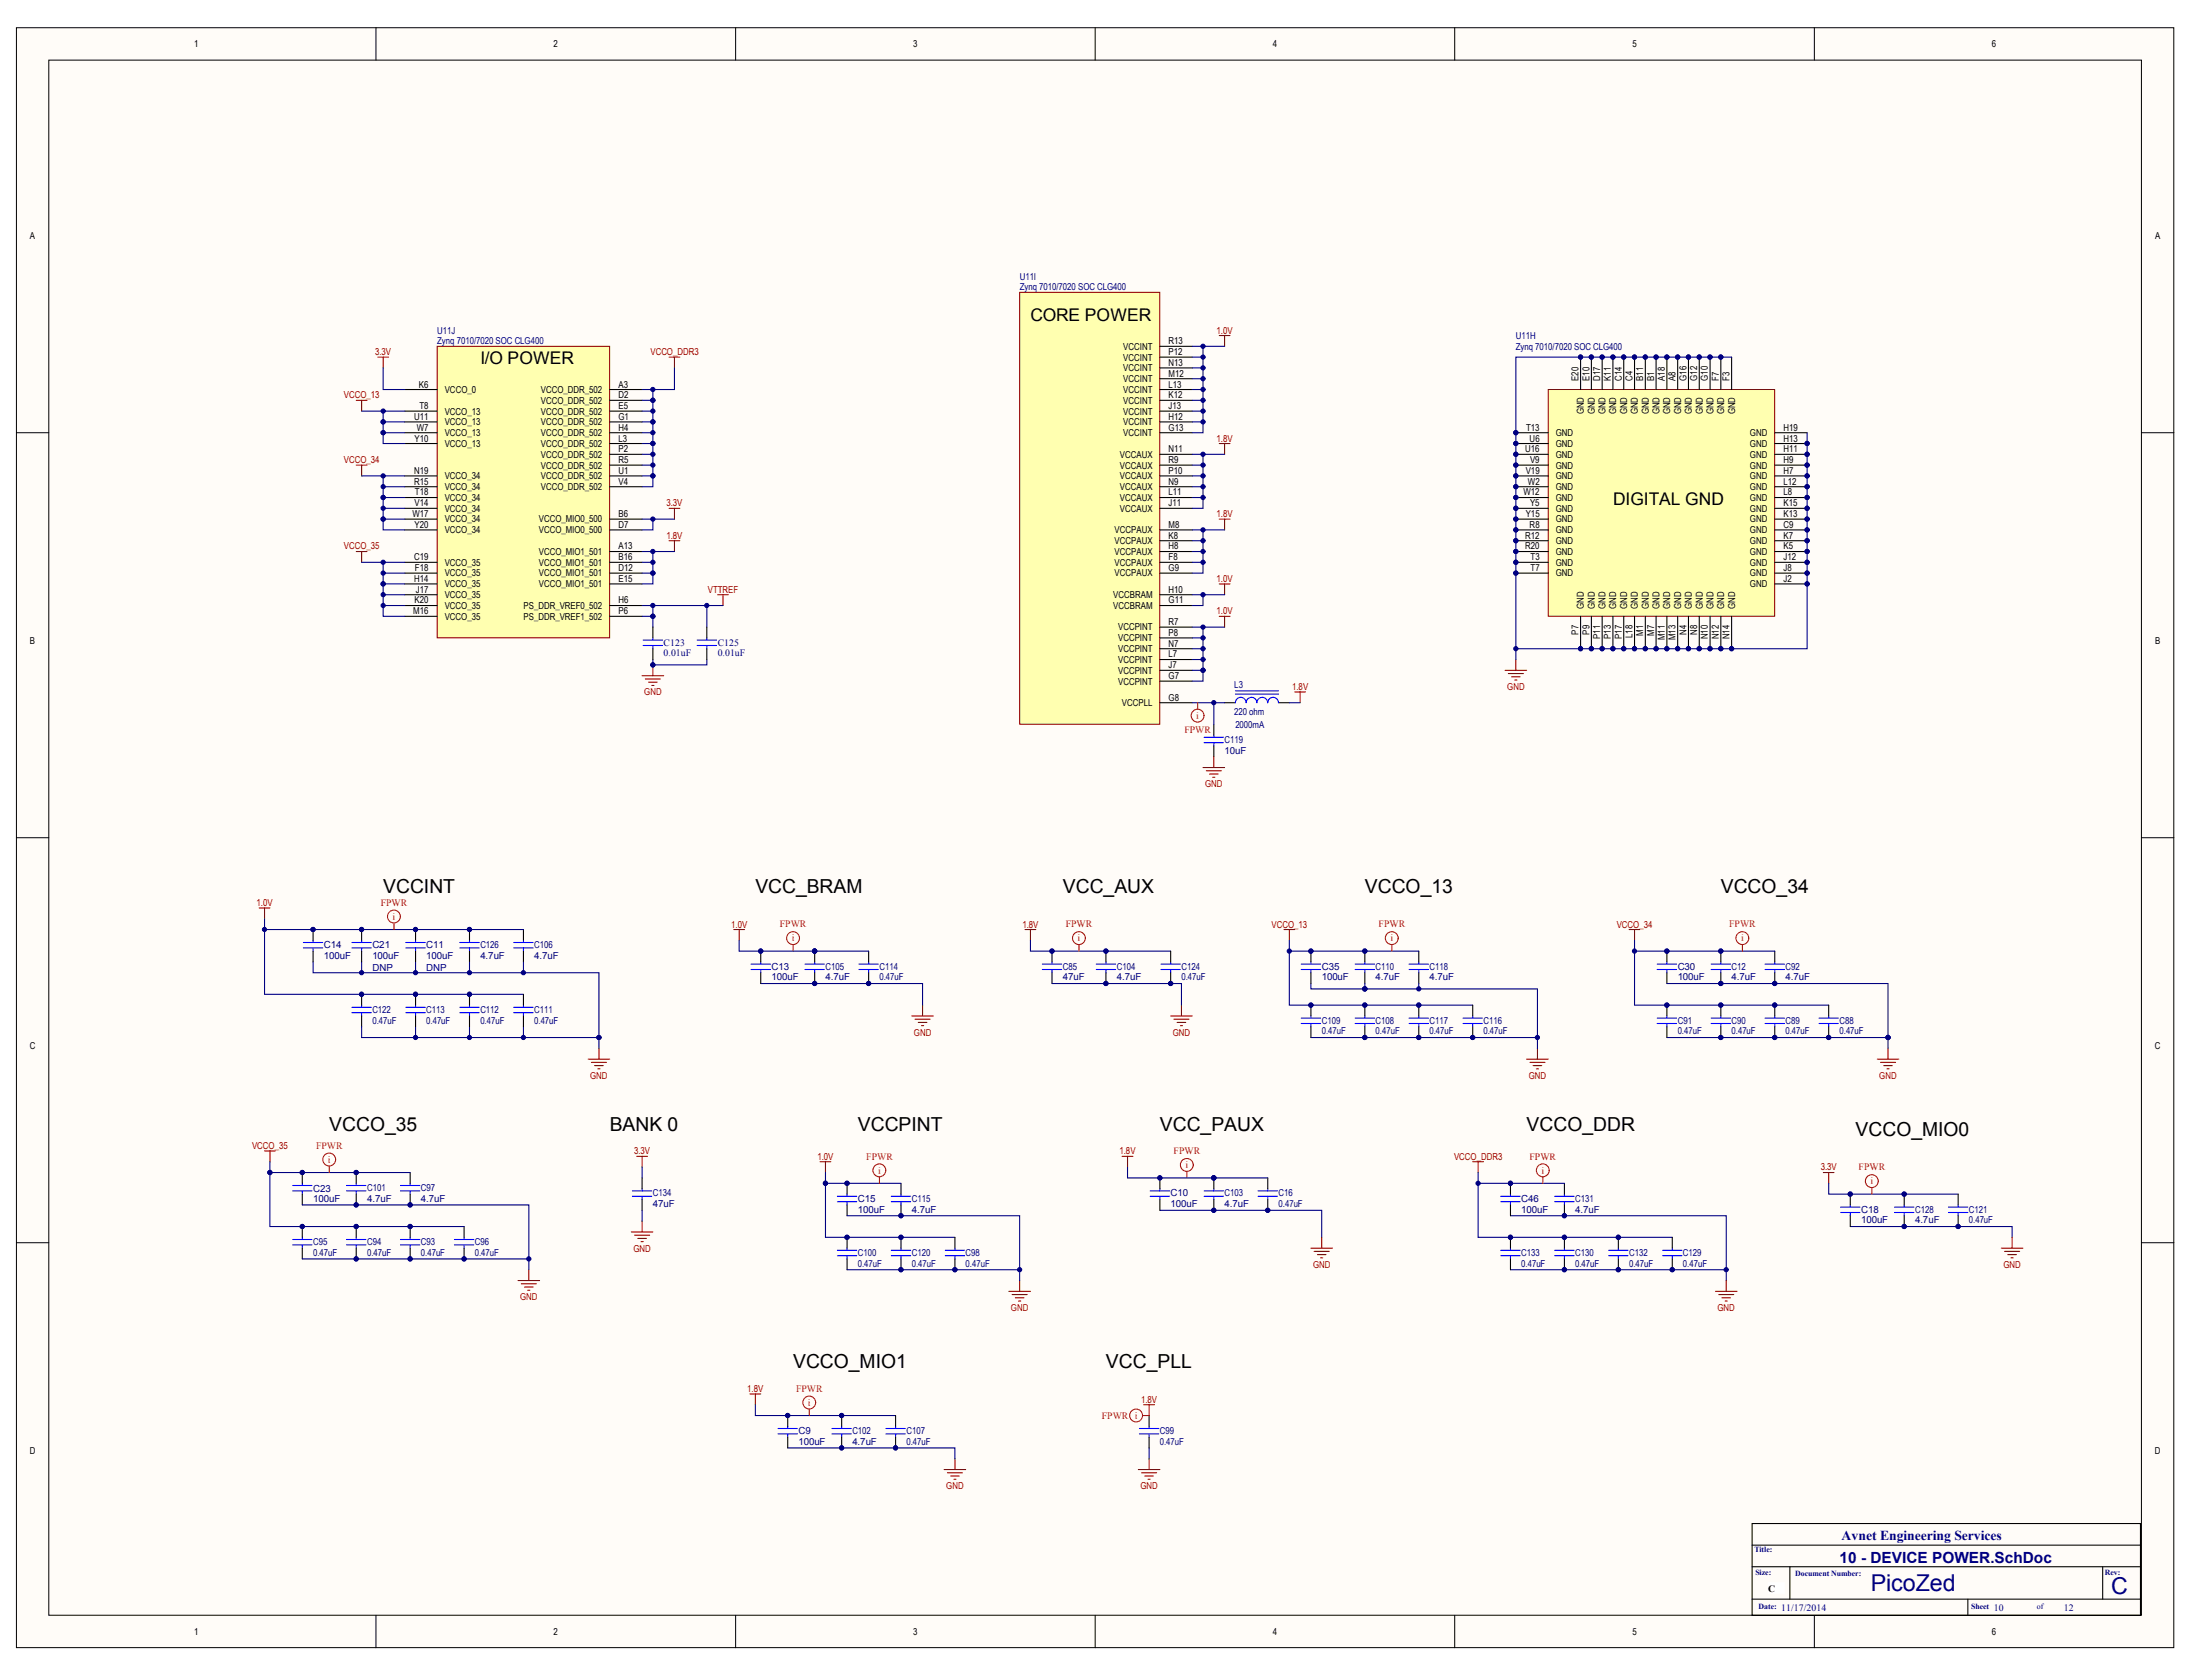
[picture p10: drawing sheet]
<svg xmlns="http://www.w3.org/2000/svg" width="271mm" height="207mm" viewBox="0 0 271 207" stroke-linecap="round" stroke-linejoin="round" font-family="sans-serif">
<defs><g id="words">
<g font-size="2.9" fill="#000080">
<text x="230.7" y="196.2">PicoZed</text>
<text x="260.4" y="196.6">C</text>
</g>
<g font-size="2.4">
<text x="47.2" y="110.1">VCCINT</text>
<text x="93.1" y="110.1">VCC_BRAM</text>
<text x="131.1" y="110.1">VCC_AUX</text>
<text x="168.3" y="110.1">VCCO_13</text>
<text x="212.2" y="110.1">VCCO_34</text>
<text x="40.6" y="139.4">VCCO_35</text>
<text x="75.2" y="139.4">BANK 0</text>
<text x="105.8" y="139.4">VCCPINT</text>
<text x="143" y="139.4">VCC_PAUX</text>
<text x="188.3" y="139.4">VCCO_DDR</text>
<text x="228.8" y="140.1">VCCO_MIO0</text>
<text x="97.8" y="168.8">VCCO_MIO1</text>
<text x="136.4" y="168.8">VCC_PLL</text>
</g>
<g font-size="2.2">
<text x="127.1" y="39.6">CORE POWER</text>
<text x="59.2" y="44.9">I/O POWER</text>
<text x="198.9" y="62.2">DIGITAL GND</text>
</g>
<text font-size="1.9" fill="#000080" x="226.9" y="192.8">10 - DEVICE POWER.SchDoc</text>
<text font-size="1.7" fill="#000080" x="227.1" y="189.9">Avnet Engineering Services</text>
<g font-size="1.2">
<text x="23.9" y="5.8">1</text>
<text x="68.3" y="5.8">2</text>
<text x="112.6" y="5.8">3</text>
<text x="157" y="5.8">4</text>
<text x="201.3" y="5.8">5</text>
<text x="245.6" y="5.8">6</text>
<text x="3.7" y="29.5">A</text>
<text x="265.8" y="29.5">A</text>
<text x="51.7" y="47.8">K6</text>
<text x="76.3" y="47.8">A3</text>
<text x="138.5" y="47.1">VCCINT</text>
<text x="138.5" y="45.8">VCCINT</text>
<text x="138.5" y="44.5">VCCINT</text>
<text x="138.5" y="43.1">VCCINT</text>
<text x="144.1" y="47.8">L13</text>
<text x="144.1" y="46.5">M12</text>
<text x="144.1" y="45.1">N13</text>
<text x="144.1" y="43.8">P12</text>
<text x="144.1" y="42.5">R13</text>
<text x="194.7" y="47" transform="rotate(-90 194.7 47)">E20</text>
<text x="196" y="47" transform="rotate(-90 196 47)">E10</text>
<text x="197.3" y="47" transform="rotate(-90 197.3 47)">D17</text>
<text x="198.7" y="47" transform="rotate(-90 198.7 47)">K11</text>
<text x="200" y="47" transform="rotate(-90 200 47)">C14</text>
<text x="201.3" y="47" transform="rotate(-90 201.3 47)">C4</text>
<text x="202.7" y="47" transform="rotate(-90 202.7 47)">B11</text>
<text x="204" y="47" transform="rotate(-90 204 47)">B1</text>
<text x="205.3" y="47" transform="rotate(-90 205.3 47)">A18</text>
<text x="206.6" y="47" transform="rotate(-90 206.6 47)">A8</text>
<text x="208" y="47" transform="rotate(-90 208 47)">G16</text>
<text x="209.3" y="47" transform="rotate(-90 209.3 47)">G12</text>
<text x="210.6" y="47" transform="rotate(-90 210.6 47)">G10</text>
<text x="212" y="47" transform="rotate(-90 212 47)">F7</text>
<text x="213.3" y="47" transform="rotate(-90 213.3 47)">F3</text>
<text x="51.1" y="51.8">U11</text>
<text x="51.4" y="53.1">W7</text>
<text x="51.7" y="50.5">T8</text>
<text x="54.8" y="48.5">VCCO_0</text>
<text x="54.8" y="51.1">VCCO_13</text>
<text x="54.8" y="52.5">VCCO_13</text>
<text x="54.8" y="53.8">VCCO_13</text>
<text x="66.7" y="48.5">VCCO_DDR_502</text>
<text x="66.7" y="49.8">VCCO_DDR_502</text>
<text x="66.7" y="51.1">VCCO_DDR_502</text>
<text x="66.7" y="52.5">VCCO_DDR_502</text>
<text x="66.7" y="53.8">VCCO_DDR_502</text>
<text x="76.3" y="49.1">D2</text>
<text x="76.3" y="50.5">E5</text>
<text x="76.3" y="51.8">G1</text>
<text x="76.3" y="53.1">H4</text>
<text x="138.5" y="53.8">VCCINT</text>
<text x="138.5" y="52.5">VCCINT</text>
<text x="138.5" y="51.1">VCCINT</text>
<text x="138.5" y="49.8">VCCINT</text>
<text x="138.5" y="48.5">VCCINT</text>
<text x="144.1" y="53.1">G13</text>
<text x="144.1" y="51.8">H12</text>
<text x="144.1" y="50.5">J13</text>
<text x="144.1" y="49.1">K12</text>
<text x="188.2" y="53.1">T13</text>
<text x="191.9" y="53.8">GND</text>
<text x="195.3" y="51.1" transform="rotate(-90 195.3 51.1)">GND</text>
<text x="196.7" y="51.1" transform="rotate(-90 196.7 51.1)">GND</text>
<text x="198" y="51.1" transform="rotate(-90 198 51.1)">GND</text>
<text x="199.3" y="51.1" transform="rotate(-90 199.3 51.1)">GND</text>
<text x="200.7" y="51.1" transform="rotate(-90 200.7 51.1)">GND</text>
<text x="202" y="51.1" transform="rotate(-90 202 51.1)">GND</text>
<text x="203.3" y="51.1" transform="rotate(-90 203.3 51.1)">GND</text>
<text x="204.7" y="51.1" transform="rotate(-90 204.7 51.1)">GND</text>
<text x="206" y="51.1" transform="rotate(-90 206 51.1)">GND</text>
<text x="207.3" y="51.1" transform="rotate(-90 207.3 51.1)">GND</text>
<text x="208.6" y="51.1" transform="rotate(-90 208.6 51.1)">GND</text>
<text x="210" y="51.1" transform="rotate(-90 210 51.1)">GND</text>
<text x="211.3" y="51.1" transform="rotate(-90 211.3 51.1)">GND</text>
<text x="212.6" y="51.1" transform="rotate(-90 212.6 51.1)">GND</text>
<text x="214" y="51.1" transform="rotate(-90 214 51.1)">GND</text>
<text x="215.8" y="53.8">GND</text>
<text x="219.9" y="53.1">H19</text>
<text x="51.1" y="58.4">N19</text>
<text x="51.1" y="59.8">R15</text>
<text x="51.1" y="54.5">Y10</text>
<text x="54.8" y="55.1">VCCO_13</text>
<text x="54.8" y="59.1">VCCO_34</text>
<text x="66.7" y="55.1">VCCO_DDR_502</text>
<text x="66.7" y="56.4">VCCO_DDR_502</text>
<text x="66.7" y="57.8">VCCO_DDR_502</text>
<text x="66.7" y="59.1">VCCO_DDR_502</text>
<text x="76.3" y="54.5">L3</text>
<text x="76.3" y="55.8">P2</text>
<text x="76.3" y="57.1">R5</text>
<text x="76.3" y="58.4">U1</text>
<text x="76.3" y="59.8">V4</text>
<text x="138.1" y="59.1">VCCAUX</text>
<text x="138.1" y="57.8">VCCAUX</text>
<text x="138.1" y="56.4">VCCAUX</text>
<text x="144.1" y="59.8">N9</text>
<text x="144.1" y="58.4">P10</text>
<text x="144.1" y="57.1">R9</text>
<text x="144.1" y="55.8">N11</text>
<text x="188.1" y="55.8">U16</text>
<text x="188.2" y="58.4">V19</text>
<text x="188.4" y="59.8">W2</text>
<text x="188.6" y="54.5">U6</text>
<text x="188.7" y="57.1">V9</text>
<text x="191.9" y="55.1">GND</text>
<text x="191.9" y="56.4">GND</text>
<text x="191.9" y="57.8">GND</text>
<text x="191.9" y="59.1">GND</text>
<text x="215.8" y="59.1">GND</text>
<text x="215.8" y="57.8">GND</text>
<text x="215.8" y="56.4">GND</text>
<text x="215.8" y="55.1">GND</text>
<text x="219.9" y="58.4">H7</text>
<text x="219.9" y="57.1">H9</text>
<text x="219.9" y="55.8">H11</text>
<text x="219.9" y="54.5">H13</text>
<text x="219.9" y="59.8">L12</text>
<text x="50.9" y="63.8">W17</text>
<text x="51.1" y="62.5">V14</text>
<text x="51.1" y="65.1">Y20</text>
<text x="51.2" y="61.1">T18</text>
<text x="54.8" y="60.5">VCCO_34</text>
<text x="54.8" y="61.8">VCCO_34</text>
<text x="54.8" y="63.1">VCCO_34</text>
<text x="54.8" y="64.4">VCCO_34</text>
<text x="54.8" y="65.8">VCCO_34</text>
<text x="66.5" y="64.4">VCCO_MIO0_500</text>
<text x="66.5" y="65.8">VCCO_MIO0_500</text>
<text x="66.7" y="60.5">VCCO_DDR_502</text>
<text x="76.3" y="63.8">B6</text>
<text x="76.3" y="65.1">D7</text>
<text x="137.4" y="65.8">VCCPAUX</text>
<text x="138.1" y="63.1">VCCAUX</text>
<text x="138.1" y="61.8">VCCAUX</text>
<text x="138.1" y="60.5">VCCAUX</text>
<text x="144.1" y="62.5">J11</text>
<text x="144.1" y="61.1">L11</text>
<text x="144.1" y="65.1">M8</text>
<text x="187.9" y="61.1">W12</text>
<text x="188.2" y="63.8">Y15</text>
<text x="188.6" y="65.1">R8</text>
<text x="188.7" y="62.5">Y5</text>
<text x="191.9" y="65.8">GND</text>
<text x="191.9" y="60.5">GND</text>
<text x="191.9" y="61.8">GND</text>
<text x="191.9" y="63.1">GND</text>
<text x="191.9" y="64.4">GND</text>
<text x="215.8" y="65.8">GND</text>
<text x="215.8" y="64.4">GND</text>
<text x="215.8" y="63.1">GND</text>
<text x="215.8" y="61.8">GND</text>
<text x="215.8" y="60.5">GND</text>
<text x="219.9" y="65.1">C9</text>
<text x="219.9" y="63.8">K13</text>
<text x="219.9" y="62.5">K15</text>
<text x="219.9" y="61.1">L8</text>
<text x="51.1" y="69.1">C19</text>
<text x="51.1" y="71.8">H14</text>
<text x="51.2" y="70.4">F18</text>
<text x="54.8" y="69.8">VCCO_35</text>
<text x="54.8" y="71.1">VCCO_35</text>
<text x="66.5" y="68.4">VCCO_MIO1_501</text>
<text x="66.5" y="69.8">VCCO_MIO1_501</text>
<text x="66.5" y="71.1">VCCO_MIO1_501</text>
<text x="76.3" y="67.8">A13</text>
<text x="76.3" y="69.1">B16</text>
<text x="76.3" y="70.4">D12</text>
<text x="76.3" y="71.8">E15</text>
<text x="137.4" y="71.1">VCCPAUX</text>
<text x="137.4" y="69.8">VCCPAUX</text>
<text x="137.4" y="68.4">VCCPAUX</text>
<text x="137.4" y="67.1">VCCPAUX</text>
<text x="144.1" y="70.4">G9</text>
<text x="144.1" y="69.1">F8</text>
<text x="144.1" y="67.8">H8</text>
<text x="144.1" y="66.4">K8</text>
<text x="188.1" y="66.4">R12</text>
<text x="188.1" y="67.8">R20</text>
<text x="188.7" y="69.1">T3</text>
<text x="188.7" y="70.4">T7</text>
<text x="191.9" y="67.1">GND</text>
<text x="191.9" y="68.4">GND</text>
<text x="191.9" y="69.8">GND</text>
<text x="191.9" y="71.1">GND</text>
<text x="215.8" y="71.1">GND</text>
<text x="215.8" y="69.8">GND</text>
<text x="215.8" y="68.4">GND</text>
<text x="215.8" y="67.1">GND</text>
<text x="219.9" y="71.8">J2</text>
<text x="219.9" y="70.4">J8</text>
<text x="219.9" y="69.1">J12</text>
<text x="219.9" y="67.8">K5</text>
<text x="219.9" y="66.4">K7</text>
<text x="51" y="75.8">M16</text>
<text x="51.1" y="74.4">K20</text>
<text x="51.3" y="73.1">J17</text>
<text x="54.8" y="72.4">VCCO_35</text>
<text x="54.8" y="73.8">VCCO_35</text>
<text x="54.8" y="75.1">VCCO_35</text>
<text x="54.8" y="76.4">VCCO_35</text>
<text x="64.6" y="75.1">PS_DDR_VREF0_502</text>
<text x="64.6" y="76.4">PS_DDR_VREF1_502</text>
<text x="66.5" y="72.4">VCCO_MIO1_501</text>
<text x="76.3" y="74.4">H6</text>
<text x="76.3" y="75.8">P6</text>
<text x="137.3" y="75.1">VCCBRAM</text>
<text x="137.3" y="73.8">VCCBRAM</text>
<text x="137.9" y="77.8">VCCPINT</text>
<text x="144.1" y="74.4">G11</text>
<text x="144.1" y="73.1">H10</text>
<text x="144.1" y="77.1">R7</text>
<text x="195.3" y="75.1" transform="rotate(-90 195.3 75.1)">GND</text>
<text x="196.7" y="75.1" transform="rotate(-90 196.7 75.1)">GND</text>
<text x="198" y="75.1" transform="rotate(-90 198 75.1)">GND</text>
<text x="199.3" y="75.1" transform="rotate(-90 199.3 75.1)">GND</text>
<text x="200.7" y="75.1" transform="rotate(-90 200.7 75.1)">GND</text>
<text x="202" y="75.1" transform="rotate(-90 202 75.1)">GND</text>
<text x="203.3" y="75.1" transform="rotate(-90 203.3 75.1)">GND</text>
<text x="204.7" y="75.1" transform="rotate(-90 204.7 75.1)">GND</text>
<text x="206" y="75.1" transform="rotate(-90 206 75.1)">GND</text>
<text x="207.3" y="75.1" transform="rotate(-90 207.3 75.1)">GND</text>
<text x="208.6" y="75.1" transform="rotate(-90 208.6 75.1)">GND</text>
<text x="210" y="75.1" transform="rotate(-90 210 75.1)">GND</text>
<text x="211.3" y="75.1" transform="rotate(-90 211.3 75.1)">GND</text>
<text x="212.6" y="75.1" transform="rotate(-90 212.6 75.1)">GND</text>
<text x="214" y="75.1" transform="rotate(-90 214 75.1)">GND</text>
<text x="215.8" y="72.4">GND</text>
<text x="3.7" y="79.4">B</text>
<text x="137.9" y="83.1">VCCPINT</text>
<text x="137.9" y="81.8">VCCPINT</text>
<text x="137.9" y="80.4">VCCPINT</text>
<text x="137.9" y="79.1">VCCPINT</text>
<text x="144.1" y="83.8">G7</text>
<text x="144.1" y="82.4">J7</text>
<text x="144.1" y="81.1">L7</text>
<text x="144.1" y="79.8">N7</text>
<text x="144.1" y="78.4">P8</text>
<text x="194.7" y="78.3" transform="rotate(-90 194.7 78.3)">P7</text>
<text x="196" y="78.3" transform="rotate(-90 196 78.3)">P9</text>
<text x="197.3" y="78.8" transform="rotate(-90 197.3 78.8)">P11</text>
<text x="198.7" y="78.8" transform="rotate(-90 198.7 78.8)">P13</text>
<text x="200" y="78.8" transform="rotate(-90 200 78.8)">P17</text>
<text x="201.3" y="78.7" transform="rotate(-90 201.3 78.7)">L18</text>
<text x="202.7" y="78.4" transform="rotate(-90 202.7 78.4)">M1</text>
<text x="204" y="78.4" transform="rotate(-90 204 78.4)">M7</text>
<text x="205.3" y="79" transform="rotate(-90 205.3 79)">M11</text>
<text x="206.6" y="79" transform="rotate(-90 206.6 79)">M13</text>
<text x="208" y="78.3" transform="rotate(-90 208 78.3)">N4</text>
<text x="209.3" y="78.3" transform="rotate(-90 209.3 78.3)">N8</text>
<text x="210.6" y="78.8" transform="rotate(-90 210.6 78.8)">N10</text>
<text x="212" y="78.8" transform="rotate(-90 212 78.8)">N12</text>
<text x="213.3" y="78.8" transform="rotate(-90 213.3 78.8)">N14</text>
<text x="265.8" y="79.4">B</text>
<text x="137.9" y="84.4">VCCPINT</text>
<text x="138.3" y="87.1">VCCPLL</text>
<text x="144.1" y="86.4">G8</text>
<text x="3.7" y="129.4">C</text>
<text x="265.7" y="129.4">C</text>
<text x="3.7" y="179.3">D</text>
<text x="265.7" y="179.3">D</text>
<text x="218.1" y="196.3">C</text>
<text x="23.9" y="201.6">1</text>
<text x="68.3" y="201.6">2</text>
<text x="112.6" y="201.6">3</text>
<text x="157" y="201.6">4</text>
<text x="201.3" y="201.6">5</text>
<text x="245.6" y="201.6">6</text>
</g>
<g font-size="1.2" fill="#000080">
<text x="125.8" y="34.5">U11I</text>
<text x="125.8" y="35.8">Zynq 7010/7020 SOC CLG400</text>
<text x="53.9" y="41.1">U11J</text>
<text x="186.9" y="41.8">U11H</text>
<text x="53.9" y="42.5">Zynq 7010/7020 SOC CLG400</text>
<text x="186.9" y="43.1">Zynq 7010/7020 SOC CLG400</text>
<text x="81.8" y="80.9">0.01uF</text>
<text x="81.8" y="79.6">C123</text>
<text x="88.5" y="80.9">0.01uF</text>
<text x="88.5" y="79.6">C125</text>
<text x="152.2" y="88.2">220 ohm</text>
<text x="152.2" y="84.8">L3</text>
<text x="152.3" y="89.8">2000mA</text>
<text x="151" y="92.9">10uF</text>
<text x="151" y="91.6">C119</text>
<text x="39.9" y="118.3">100uF</text>
<text x="39.9" y="116.9">C14</text>
<text x="45.9" y="118.3">100uF</text>
<text x="45.9" y="119.7">DNP</text>
<text x="45.9" y="116.9">C21</text>
<text x="52.6" y="118.3">100uF</text>
<text x="52.6" y="119.7">DNP</text>
<text x="52.6" y="116.9">C11</text>
<text x="59.2" y="118.3">4.7uF</text>
<text x="59.2" y="116.9">C126</text>
<text x="65.9" y="118.3">4.7uF</text>
<text x="65.9" y="116.9">C106</text>
<text x="95.2" y="119.6">C13</text>
<text x="101.8" y="119.6">C105</text>
<text x="108.4" y="119.6">C114</text>
<text x="131.1" y="119.6">C85</text>
<text x="137.7" y="119.6">C104</text>
<text x="145.7" y="119.6">C124</text>
<text x="163" y="119.6">C35</text>
<text x="169.6" y="119.6">C110</text>
<text x="176.3" y="119.6">C118</text>
<text x="206.9" y="119.6">C30</text>
<text x="213.5" y="119.6">C12</text>
<text x="220.2" y="119.6">C92</text>
<text x="45.9" y="124.9">C122</text>
<text x="52.6" y="124.9">C113</text>
<text x="59.2" y="124.9">C112</text>
<text x="65.9" y="124.9">C111</text>
<text x="95.2" y="120.9">100uF</text>
<text x="101.8" y="120.9">4.7uF</text>
<text x="108.4" y="120.9">0.47uF</text>
<text x="131.1" y="120.9">47uF</text>
<text x="137.7" y="120.9">4.7uF</text>
<text x="145.7" y="120.9">0.47uF</text>
<text x="163" y="120.9">100uF</text>
<text x="169.6" y="120.9">4.7uF</text>
<text x="176.3" y="120.9">4.7uF</text>
<text x="206.9" y="120.9">100uF</text>
<text x="213.5" y="120.9">4.7uF</text>
<text x="220.2" y="120.9">4.7uF</text>
<text x="45.9" y="126.3">0.47uF</text>
<text x="52.6" y="126.3">0.47uF</text>
<text x="59.2" y="126.3">0.47uF</text>
<text x="65.9" y="126.3">0.47uF</text>
<text x="163" y="127.6">0.47uF</text>
<text x="163" y="126.3">C109</text>
<text x="169.6" y="127.6">0.47uF</text>
<text x="169.6" y="126.3">C108</text>
<text x="176.3" y="127.6">0.47uF</text>
<text x="176.3" y="126.3">C117</text>
<text x="182.9" y="127.6">0.47uF</text>
<text x="182.9" y="126.3">C116</text>
<text x="206.9" y="127.6">0.47uF</text>
<text x="206.9" y="126.3">C91</text>
<text x="213.5" y="127.6">0.47uF</text>
<text x="213.5" y="126.3">C90</text>
<text x="220.2" y="127.6">0.47uF</text>
<text x="220.2" y="126.3">C89</text>
<text x="226.9" y="127.6">0.47uF</text>
<text x="226.9" y="126.3">C88</text>
<text x="38.6" y="148.2">100uF</text>
<text x="38.6" y="147">C23</text>
<text x="45.3" y="148.2">4.7uF</text>
<text x="45.3" y="146.9">C101</text>
<text x="51.9" y="148.2">4.7uF</text>
<text x="51.9" y="146.9">C97</text>
<text x="80.5" y="148.9">47uF</text>
<text x="80.5" y="147.6">C134</text>
<text x="105.8" y="149.5">100uF</text>
<text x="105.8" y="148.2">C15</text>
<text x="112.4" y="149.5">4.7uF</text>
<text x="112.4" y="148.2">C115</text>
<text x="144.4" y="148.9">100uF</text>
<text x="144.4" y="147.6">C10</text>
<text x="151" y="148.9">4.7uF</text>
<text x="151" y="147.6">C103</text>
<text x="157.7" y="148.9">0.47uF</text>
<text x="157.7" y="147.6">C16</text>
<text x="187.6" y="149.5">100uF</text>
<text x="187.6" y="148.2">C46</text>
<text x="194.3" y="149.5">4.7uF</text>
<text x="194.3" y="148.2">C131</text>
<text x="229.5" y="149.5">C18</text>
<text x="236.2" y="149.6">C128</text>
<text x="242.8" y="149.6">C121</text>
<text x="38.6" y="154.9">0.47uF</text>
<text x="38.6" y="153.6">C95</text>
<text x="45.3" y="154.9">0.47uF</text>
<text x="45.3" y="153.6">C94</text>
<text x="51.9" y="154.9">0.47uF</text>
<text x="51.9" y="153.6">C93</text>
<text x="58.6" y="154.9">0.47uF</text>
<text x="58.6" y="153.6">C96</text>
<text x="105.8" y="154.9">C100</text>
<text x="112.4" y="154.9">C120</text>
<text x="119.1" y="154.9">C98</text>
<text x="187.6" y="154.9">C133</text>
<text x="194.3" y="154.9">C130</text>
<text x="200.9" y="154.9">C132</text>
<text x="207.5" y="154.9">C129</text>
<text x="229.5" y="150.9">100uF</text>
<text x="236.2" y="150.9">4.7uF</text>
<text x="242.8" y="150.9">0.47uF</text>
<text x="105.8" y="156.2">0.47uF</text>
<text x="112.4" y="156.2">0.47uF</text>
<text x="119.1" y="156.2">0.47uF</text>
<text x="187.6" y="156.2">0.47uF</text>
<text x="194.3" y="156.2">0.47uF</text>
<text x="200.9" y="156.2">0.47uF</text>
<text x="207.5" y="156.2">0.47uF</text>
<text x="98.5" y="178.2">100uF</text>
<text x="98.5" y="176.9">C9</text>
<text x="105.1" y="178.2">4.7uF</text>
<text x="105.1" y="176.9">C102</text>
<text x="111.8" y="178.2">0.47uF</text>
<text x="111.8" y="176.9">C107</text>
<text x="143" y="178.2">0.47uF</text>
<text x="143" y="176.9">C99</text>
<text x="219.7" y="198.7">11/17/2014</text>
<text x="245.9" y="198.7">10</text>
<text x="254.5" y="198.7">12</text>
</g>
<g font-size="1.2" fill="#800000">
<text x="150" y="41.1">1.0V</text>
<text x="46.3" y="43.8">3.3V</text>
<text x="80.2" y="43.8">VCCO_DDR3</text>
<text x="42.4" y="49.1">VCCO_13</text>
<text x="42.4" y="57.1">VCCO_34</text>
<text x="150" y="54.5">1.8V</text>
<text x="82.2" y="62.5">3.3V</text>
<text x="150" y="63.8">1.8V</text>
<text x="42.4" y="67.8">VCCO_35</text>
<text x="82.2" y="66.4">1.8V</text>
<text x="150" y="71.8">1.0V</text>
<text x="87.3" y="73.1">VTTREF</text>
<text x="150" y="75.8">1.0V</text>
<text x="79.5" y="85.8">GND</text>
<text x="159.3" y="85.1">1.8V</text>
<text x="185.9" y="85.1">GND</text>
<text x="148.6" y="97.1">GND</text>
<text x="31.6" y="111.7">1.0V</text>
<text x="90.2" y="114.4">1.0V</text>
<text x="126.1" y="114.4">1.8V</text>
<text x="156.8" y="114.4">VCCO_13</text>
<text x="199.4" y="114.4">VCCO_34</text>
<text x="112.7" y="127.7">GND</text>
<text x="144.6" y="127.7">GND</text>
<text x="72.8" y="133">GND</text>
<text x="188.5" y="133">GND</text>
<text x="231.8" y="133">GND</text>
<text x="31.1" y="141.7">VCCO_35</text>
<text x="78.2" y="142.4">3.3V</text>
<text x="100.8" y="143">1.0V</text>
<text x="138.1" y="142.4">1.8V</text>
<text x="179.3" y="143">VCCO_DDR3</text>
<text x="224.5" y="144.4">3.3V</text>
<text x="78.1" y="154.4">GND</text>
<text x="64.2" y="160.3">GND</text>
<text x="124.7" y="161.7">GND</text>
<text x="161.9" y="156.4">GND</text>
<text x="211.8" y="161.7">GND</text>
<text x="247.1" y="156.4">GND</text>
<text x="92.2" y="171.7">1.8V</text>
<text x="140.7" y="173">1.8V</text>
<text x="116.7" y="183.7">GND</text>
<text x="140.6" y="183.7">GND</text>
</g>
<g font-size="1.2" fill="#f00">
<text x="147.5" y="88.7">i</text>
<text x="146.1" y="90.4">FPWR</text>
<text x="47" y="111.7">FPWR</text>
<text x="48.4" y="113.5">i</text>
<text x="96.2" y="114.4">FPWR</text>
<text x="97.6" y="116.1">i</text>
<text x="131.4" y="114.4">FPWR</text>
<text x="132.9" y="116.1">i</text>
<text x="170" y="114.4">FPWR</text>
<text x="171.5" y="116.1">i</text>
<text x="213.2" y="114.4">FPWR</text>
<text x="214.7" y="116.1">i</text>
<text x="39" y="141.7">FPWR</text>
<text x="40.4" y="143.4">i</text>
<text x="106.8" y="143">FPWR</text>
<text x="144.7" y="142.4">FPWR</text>
<text x="188.6" y="143">FPWR</text>
<text x="108.3" y="144.8">i</text>
<text x="146.2" y="144.1">i</text>
<text x="190.1" y="144.8">i</text>
<text x="229.2" y="144.4">FPWR</text>
<text x="230.7" y="146.1">i</text>
<text x="98.2" y="171.7">FPWR</text>
<text x="99.6" y="173.4">i</text>
<text x="135.9" y="175">FPWR i</text>
</g>
<g font-size="1" fill="#000080">
<text x="216.3" y="191.4">Title:</text>
<text x="216.5" y="194.2">Size:</text>
<text x="221.4" y="194.4">Document Number:</text>
<text x="259.6" y="194.2">Rev:</text>
<text x="216.9" y="198.5">Date:</text>
<text x="243.1" y="198.5">Sheet</text>
<text x="251.2" y="198.5">of</text>
</g>
</g></defs>
<g fill="#fffcf8" stroke="#000" stroke-width=".12">
<path d="M2 3.4h266.1v199.8h-266.1z"/>
<path d="M6 7.4h258.1v191.8h-258.1z"/>
</g>
<g fill="none" stroke="#000" stroke-width=".12">
<path d="M46.4 3.4v4M90.7 3.4v4M135.1 3.4v4M179.4 3.4v4M223.7 3.4v4M2 53.4h4M264.1 53.4h4M2 103.3h4M264.1 103.3h4M2 153.3h4M264.1 153.3h4M46.4 199.2v4"/>
<path d="M90.7 199.2v4M135.1 199.2v4M179.4 199.2v4M223.7 199.2v4"/>
</g>
<path d="M216.1 187.9h47.9v11.3h-47.9zM216.1 190.6h47.9M216.1 193.2h47.9M216.1 197.2h47.9M220.7 193.2v4M242.7 197.2v2M259.3 193.2v4" fill="none" stroke="#000" stroke-width=".13"/>
<path d="M218.1 195.2h1.9v1.4h-1.9z" fill="#fff" stroke="#fff" stroke-width=".12"/>
<path d="M190.9 48h28v28h-28z" fill="#ffffb0" stroke="#800000" stroke-width=".12"/>
<g fill="none" stroke="#000" stroke-width=".13">
<path d="M186.9 58.7h4M186.9 57.4h4M186.9 56h4M186.9 54.7h4M186.9 53.4h4M194.9 44v4M196.2 44v4M197.6 44v4M198.9 44v4M200.2 44v4M201.6 44v4M202.9 44v4"/>
<path d="M204.2 44v4M205.6 44v4M206.9 44v4M208.2 44v4M209.6 44v4M210.9 44v4M212.2 44v4M213.5 44v4M218.9 58.7h4M218.9 57.4h4M218.9 56h4M218.9 54.7h4"/>
<path d="M218.9 53.4h4M186.9 70.7h4M186.9 69.4h4M186.9 68h4M186.9 66.7h4M186.9 65.4h4M186.9 64h4M186.9 62.7h4M186.9 61.4h4M186.9 60h4M194.9 76v4M196.2 76v4"/>
<path d="M197.6 76v4M198.9 76v4M200.2 76v4M201.6 76v4M202.9 76v4M204.2 76v4M205.6 76v4M206.9 76v4M208.2 76v4M209.6 76v4M210.9 76v4M212.2 76v4"/>
<path d="M213.5 76v4M218.9 72h4M218.9 70.7h4M218.9 69.4h4M218.9 68h4M218.9 66.7h4M218.9 65.4h4M218.9 64h4M218.9 62.7h4M218.9 61.4h4M218.9 60h4"/>
</g>
<g fill="#000080" stroke="#000080" stroke-width=".12">
<circle cx="206.9" cy="44" r=".26"/>
<circle cx="205.6" cy="44" r=".26"/>
<circle cx="204.2" cy="44" r=".26"/>
<circle cx="202.9" cy="44" r=".26"/>
<circle cx="201.6" cy="44" r=".26"/>
<circle cx="200.2" cy="44" r=".26"/>
<circle cx="198.9" cy="44" r=".26"/>
<circle cx="197.6" cy="44" r=".26"/>
<circle cx="196.2" cy="44" r=".26"/>
<circle cx="194.9" cy="44" r=".26"/>
<circle cx="212.2" cy="44" r=".26"/>
<circle cx="210.9" cy="44" r=".26"/>
<circle cx="209.5" cy="44" r=".26"/>
<circle cx="208.2" cy="44" r=".26"/>
<circle cx="222.8" cy="58.7" r=".26"/>
<circle cx="222.8" cy="57.4" r=".26"/>
<circle cx="222.8" cy="56" r=".26"/>
<circle cx="222.8" cy="54.7" r=".26"/>
<circle cx="222.8" cy="72" r=".26"/>
<circle cx="222.8" cy="70.7" r=".26"/>
<circle cx="222.8" cy="69.3" r=".26"/>
<circle cx="222.8" cy="68" r=".26"/>
<circle cx="222.8" cy="66.7" r=".26"/>
<circle cx="222.8" cy="65.4" r=".26"/>
<circle cx="222.8" cy="64" r=".26"/>
<circle cx="222.8" cy="62.7" r=".26"/>
<circle cx="222.8" cy="61.4" r=".26"/>
<circle cx="222.8" cy="60" r=".26"/>
<circle cx="201.6" cy="80" r=".26"/>
<circle cx="202.9" cy="80" r=".26"/>
<circle cx="204.2" cy="80" r=".26"/>
<circle cx="205.6" cy="80" r=".26"/>
<circle cx="206.9" cy="80" r=".26"/>
<circle cx="208.2" cy="80" r=".26"/>
<circle cx="209.5" cy="80" r=".26"/>
<circle cx="210.9" cy="80" r=".26"/>
<circle cx="212.2" cy="80" r=".26"/>
<circle cx="213.5" cy="80" r=".26"/>
<circle cx="194.9" cy="80" r=".26"/>
<circle cx="196.2" cy="80" r=".26"/>
<circle cx="197.6" cy="80" r=".26"/>
<circle cx="198.9" cy="80" r=".26"/>
<circle cx="200.2" cy="80" r=".26"/>
<circle cx="186.9" cy="65.4" r=".26"/>
<circle cx="186.9" cy="66.7" r=".26"/>
<circle cx="186.9" cy="68" r=".26"/>
<circle cx="186.9" cy="69.3" r=".26"/>
<circle cx="186.9" cy="70.7" r=".26"/>
<circle cx="186.9" cy="53.4" r=".26"/>
<circle cx="186.9" cy="54.7" r=".26"/>
<circle cx="186.9" cy="56" r=".26"/>
<circle cx="186.9" cy="57.4" r=".26"/>
<circle cx="186.9" cy="58.7" r=".26"/>
<circle cx="186.9" cy="60" r=".26"/>
<circle cx="186.9" cy="61.4" r=".26"/>
<circle cx="186.9" cy="62.7" r=".26"/>
<circle cx="186.9" cy="64" r=".26"/>
</g>
<path d="M125.7 36.1h17.3v53.2h-17.3z" fill="#ffffb0" stroke="#800000" stroke-width=".12"/>
<g fill="none" stroke="#000" stroke-width=".13">
<path d="M143 53.4h4M143 52h4M143 50.7h4M143 49.4h4M143 48h4M143 46.7h4M143 45.4h4M143 44h4M143 42.7h4M143 58.7h4M143 57.4h4M143 56h4"/>
<path d="M143 62.7h4M143 61.4h4M143 60h4M143 74.7h4M143 73.4h4M143 70.7h4M143 69.4h4M143 68h4M143 66.7h4M143 65.4h4M143 78.7h4M143 77.3h4"/>
<path d="M143 86.7h4M143 84h4M143 82.7h4M143 81.3h4M143 80h4"/>
</g>
<path d="M53.9 42.7h21.3v36h-21.3z" fill="#ffffb0" stroke="#800000" stroke-width=".12"/>
<g fill="none" stroke="#000" stroke-width=".13">
<path d="M49.9 48h4M49.9 50.7h4M49.9 52h4M49.9 53.4h4M49.9 54.7h4M49.9 58.7h4M75.2 48h4M75.2 50.7h4M75.2 52h4M75.2 53.4h4M75.2 54.7h4M75.2 58.7h4"/>
<path d="M75.2 49.4h4M75.2 56h4M75.2 57.4h4M49.9 60h4M49.9 61.4h4M49.9 62.7h4M49.9 64h4M49.9 65.4h4M49.9 69.4h4M49.9 70.7h4M49.9 72h4M49.9 73.4h4"/>
<path d="M49.9 74.7h4M49.9 76h4M75.2 60h4M75.2 64h4M75.2 65.4h4M75.2 69.4h4M75.2 70.7h4M75.2 72h4M75.2 74.7h4M75.2 76h4M75.2 68h4M80.5 77.3v1.4"/>
<path d="M87.2 77.3v1.4M80.5 80v1.3M87.2 80v1.3M149.7 89.3v1.4M149.7 92v1.3M151 86.7h1.3M157.7 86.7h1.3M38.6 114.6v1.4M38.6 117.3v1.3M44.6 114.6v1.4M44.6 117.3v1.3M51.2 114.6v1.4"/>
<path d="M51.2 117.3v1.3M57.9 114.6v1.4M57.9 117.3v1.3M64.5 114.6v1.4M64.5 117.3v1.3M93.8 117.3v1.3M93.8 120v1.3M100.5 117.3v1.3M100.5 120v1.3M107.1 117.3v1.3M107.1 120v1.3M129.7 117.3v1.3"/>
<path d="M129.7 120v1.3M136.4 117.3v1.3M136.4 120v1.3M144.4 117.3v1.3M144.4 120v1.3M161.7 117.3v1.3M161.7 120v1.3M168.3 117.3v1.3M168.3 120v1.3M175 117.3v1.3M175 120v1.3M205.6 117.3v1.3"/>
<path d="M205.6 120v1.3M212.2 117.3v1.3M212.2 120v1.3M218.9 117.3v1.3M218.9 120v1.3M44.6 122.6v1.4M44.6 125.3v1.3M51.2 122.6v1.4M51.2 125.3v1.3M57.9 122.6v1.4M57.9 125.3v1.3M64.5 122.6v1.4"/>
<path d="M64.5 125.3v1.3M161.7 124v1.3M161.7 126.6v1.4M168.3 124v1.3M168.3 126.6v1.4M175 124v1.3M175 126.6v1.4M181.6 124v1.3M181.6 126.6v1.4M205.6 124v1.3M205.6 126.6v1.4M212.2 124v1.3"/>
<path d="M212.2 126.6v1.4M218.9 124v1.3M218.9 126.6v1.4M225.5 124v1.3M225.5 126.6v1.4M37.3 144.6v1.3M37.3 147.3v1.3M37.3 151.3v1.3M37.3 153.9v1.4M43.9 144.6v1.3M43.9 147.3v1.3M43.9 151.3v1.3"/>
<path d="M43.9 153.9v1.4M50.6 144.6v1.3M50.6 147.3v1.3M50.6 151.3v1.3M50.6 153.9v1.4M57.2 151.3v1.3M57.2 153.9v1.4M79.2 145.3v1.3M79.2 147.9v1.4M104.5 145.9v1.4M104.5 148.6v1.3M104.5 152.6v1.3"/>
<path d="M104.5 155.3v1.3M111.1 145.9v1.4M111.1 148.6v1.3M111.1 152.6v1.3M111.1 155.3v1.3M117.8 152.6v1.3M117.8 155.3v1.3M143 145.3v1.3M143 147.9v1.4M149.7 145.3v1.3M149.7 147.9v1.4M156.3 145.3v1.3"/>
<path d="M156.3 147.9v1.4M186.3 145.9v1.4M186.3 148.6v1.3M186.3 152.6v1.3M186.3 155.3v1.3M192.9 145.9v1.4M192.9 148.6v1.3M192.9 152.6v1.3M192.9 155.3v1.3M199.6 152.6v1.3M199.6 155.3v1.3M206.2 152.6v1.3"/>
<path d="M206.2 155.3v1.3M228.2 147.3v1.3M228.2 149.9v1.4M234.8 147.3v1.3M234.8 149.9v1.4M241.5 147.3v1.3M241.5 149.9v1.4M97.1 174.6v1.3M97.1 177.3v1.3M103.8 174.6v1.3M103.8 177.3v1.3M110.4 174.6v1.3"/>
<path d="M110.4 177.3v1.3M141.7 174.6v1.3M141.7 177.3v1.3"/>
</g>
<g fill="none" stroke="#800000" stroke-width=".13">
<path d="M43.9 49.4h1.4M43.9 57.4h1.4M44.6 49.4v1.3M44.6 57.4v1.3M46.6 44h1.3M47.3 44v1.4M82.5 44h1.3M83.2 44v1.4M150.4 41.4h1.3M150.4 54.7h1.3M151 41.4v1.3M151 54.7v1.3"/>
<path d="M43.9 68h1.4M44.6 68v1.4M82.5 62.7h1.3M82.5 66.7h1.3M83.2 62.7v1.3M83.2 66.7v1.3M88.5 73.4h1.3M89.2 73.4v1.3M150.4 64h1.3M150.4 72h1.3M150.4 76h1.3M151 64v1.4"/>
<path d="M151 72v1.4M151 76v1.3M79.2 83.3h2.6M79.6 83.7h1.8M80 84.1h1M80.4 84.5h.2M80.5 82v1.3M148.4 94.7h2.6M148.8 95.1h1.8M149.2 95.5h1M149.6 95.9h.2M149.7 93.3v1.4"/>
<path d="M159.7 85.3h1.3M160.3 85.3v1.4M185.6 82.7h2.7M186 83.1h1.9M186.4 83.5h1.1M186.8 83.9h.3M186.9 81.3v1.4M32 112h1.3M32.6 112v1.3M90.5 114.6h1.3M91.2 114.6v1.4M126.4 114.6h1.3"/>
<path d="M127.1 114.6v1.4M158.3 114.6h1.4M159 114.6v1.4M200.9 114.6h1.3M201.6 114.6v1.4M72.5 130.6h2.7M72.9 131h1.9M73.3 131.4h1.1M73.7 131.8h.3M73.9 129.3v1.3M112.4 125.3h2.7M112.8 125.7h1.9"/>
<path d="M113.2 126.1h1.1M113.6 126.5h.3M113.8 124v1.3M144.4 125.3h2.6M144.8 125.7h1.8M145.2 126.1h1M145.6 126.5h.2M145.7 124v1.3M188.3 130.6h2.6M188.7 131h1.8M189.1 131.4h1M189.5 131.8h.2"/>
<path d="M189.6 129.3v1.3M231.5 130.6h2.7M231.9 131h1.9M232.3 131.4h1.1M232.7 131.8h.3M232.8 129.3v1.3M32.6 142h1.4M33.3 142v1.3M63.9 157.9h2.6M64.3 158.3h1.8M64.7 158.7h1M65.1 159.1h.2"/>
<path d="M65.2 156.6v1.3M77.9 151.9h2.6M78.3 152.3h1.8M78.5 142.6h1.3M78.7 152.7h1M79 153.1h.3M79.2 142.6v1.3M79.2 150.6v1.3M101.1 143.3h1.4M101.8 143.3v1.3M124.4 159.3h2.7M124.8 159.7h1.9"/>
<path d="M125.7 157.9v1.4M138.4 142.6h1.3M139 142.6v1.3M161.7 153.9h2.6M162.1 154.3h1.8M162.5 154.7h1M162.9 155.1h.2M163 152.6v1.3M181.6 143.3h1.3M182.3 143.3v1.3M211.5 159.3h2.7M211.9 159.7h1.9"/>
<path d="M212.9 157.9v1.4M224.8 144.6h1.4M225.5 144.6v1.3M246.8 153.9h2.7M247.2 154.3h1.9M247.6 154.7h1.1M248 155.1h.3M248.1 152.6v1.3M92.5 171.9h1.3M93.2 171.9v1.4M117.8 179.9v1.3M125.2 160.1h1.1"/>
<path d="M125.6 160.5h.3M141 173.3h1.4M141.7 173.3v1.3M141.7 179.9v1.3M212.3 160.1h1.1M212.7 160.5h.3M116.4 181.2h2.7M116.8 181.6h1.9M117.2 182h1.1M117.6 182.4h.3M140.4 181.2h2.6M140.8 181.6h1.8"/>
<path d="M141.2 182h1M141.6 182.4h.2"/>
</g>
<g fill="none" stroke="#000080" stroke-width=".13">
<path d="M44.6 50.7h5.3M44.6 58.7h5.3M47.3 45.4v2.6h2.6M47.3 50.7v1.3h2.6M47.3 52v1.4M47.3 58.7v2.7M49.9 53.4h-2.6v1.3h2.6M79.2 49.4h1.3v2.6M79.2 52h1.3v2.7M79.2 54.7h1.3v4h-1.3M79.2 50.7h1.3M79.2 53.4h1.3"/>
<path d="M79.2 56h1.3M79.2 57.4h1.3M80.5 58.7v1.3h-1.3M80.5 48v1.4M83.2 45.4v2.6h-4M147 50.7h1.4M147 58.7h1.4M147 56h4M147 57.4h1.4M147 42.7h4M147 44h1.4M147 45.4h1.4"/>
<path d="M147 46.7h1.4M147 48h1.4M147 49.4h1.4M147 52h1.4M148.4 42.7v10.7h-1.4M148.4 56v6.7h-1.4M213.5 44h-26.6v37.3M222.9 53.4v26.6h-36M44.6 69.4h5.3M47.3 64v1.4h2.6M47.3 69.4v2.6M47.3 60h2.6"/>
<path d="M47.3 62.7h2.6M47.3 70.7h2.6M47.3 73.4h2.6M47.3 74.7h2.6M49.9 61.4h-2.6v2.6h2.6M49.9 72h-2.6v4h2.6M79.2 69.4h1.3M79.2 74.7h10M79.2 64h4M79.2 68h4M80.5 64v1.4h-1.3M80.5 70.7v1.3h-1.3"/>
<path d="M80.5 68v2.7h-1.3M80.5 74.7v1.3h-1.3M80.5 76v1.3M87.2 74.7v2.6M147 69.4h1.4M147 60h1.4M147 73.4h4M147 68h1.4M147 65.4h4M147 77.3h4M147 61.4h1.4M147 66.7h1.4"/>
<path d="M147 78.7h1.4M148.4 65.4v5.3h-1.4M148.4 73.4v1.3h-1.4M148.4 77.3v5.4M80.5 81.3v.7h6.7v-.7M147 82.7h1.4v1.3h-1.4M147 80h1.4M147 81.3h1.4M147 86.7h4M149.7 86.7v2.6M159 86.7h1.3M32.6 113.3v9.3h31.9"/>
<path d="M32.6 114.6h31.9M38.6 118.6v1.4h35.3v8M44.6 118.6v1.4M51.2 118.6v1.4M57.9 118.6v1.4M64.5 118.6v1.4M91.2 116v1.3h15.9M127.1 116v1.3h17.3M159 116v8h22.6M159 117.3h16M201.6 116v8h23.9M201.6 117.3h17.3"/>
<path d="M44.6 126.6v1.4h29.3v1.3M51.2 126.6v1.4M57.9 126.6v1.4M64.5 126.6v1.4M93.8 121.3h20v2.7M129.7 121.3h16v2.7M161.7 121.3v.7h6.6M161.7 128h27.9M168.3 122h21.3v7.3M168.3 121.3v.7M175 121.3v.7M205.6 121.3h27.2v6.7"/>
<path d="M205.6 128h27.2M232.8 128v1.3M33.3 143.3v1.3h17.3M33.3 144.6v6.7h23.9M37.3 148.6h27.9v8M37.3 155.3h27.9M79.2 143.9v1.4M79.2 149.3v1.3M101.8 144.6v1.3M104.5 149.9h21.2v8M104.5 156.6h21.2M111.1 145.9h-9.3v6.7h16"/>
<path d="M139 143.9v1.4h17.3M143 149.3h20v3.3M182.3 144.6v8h23.9M182.3 145.9h10.6M186.3 149.9h26.6v8M186.3 156.6h26.6M225.5 145.9v1.4h16M228.2 151.3h19.9v1.3M93.2 173.3v1.3h17.2M97.1 178.6h20.7v1.3M141.7 178.6v1.3"/>
</g>
<g fill="#000080" stroke="#000080" stroke-width=".12">
<circle cx="47.2" cy="53.4" r=".26"/>
<circle cx="47.2" cy="52" r=".26"/>
<circle cx="47.2" cy="50.7" r=".26"/>
<circle cx="47.2" cy="64" r=".26"/>
<circle cx="47.2" cy="60" r=".26"/>
<circle cx="47.2" cy="61.4" r=".26"/>
<circle cx="47.2" cy="58.7" r=".26"/>
<circle cx="47.2" cy="62.7" r=".26"/>
<circle cx="47.2" cy="70.7" r=".26"/>
<circle cx="47.2" cy="72" r=".26"/>
<circle cx="47.2" cy="69.3" r=".26"/>
<circle cx="47.2" cy="73.3" r=".26"/>
<circle cx="47.2" cy="74.7" r=".26"/>
<circle cx="80.5" cy="58.7" r=".26"/>
<circle cx="80.5" cy="64" r=".26"/>
<circle cx="80.5" cy="70.7" r=".26"/>
<circle cx="80.5" cy="49.4" r=".26"/>
<circle cx="80.5" cy="48" r=".26"/>
<circle cx="80.5" cy="50.7" r=".26"/>
<circle cx="80.5" cy="52" r=".26"/>
<circle cx="80.5" cy="53.4" r=".26"/>
<circle cx="80.5" cy="54.7" r=".26"/>
<circle cx="80.5" cy="56" r=".26"/>
<circle cx="80.5" cy="57.4" r=".26"/>
<circle cx="80.5" cy="69.3" r=".26"/>
<circle cx="80.5" cy="68" r=".26"/>
<circle cx="148.4" cy="42.7" r=".26"/>
<circle cx="148.4" cy="44" r=".26"/>
<circle cx="148.4" cy="45.4" r=".26"/>
<circle cx="148.4" cy="46.7" r=".26"/>
<circle cx="148.4" cy="48" r=".26"/>
<circle cx="148.4" cy="49.4" r=".26"/>
<circle cx="148.4" cy="50.7" r=".26"/>
<circle cx="148.4" cy="52" r=".26"/>
<circle cx="148.4" cy="56" r=".26"/>
<circle cx="148.4" cy="65.4" r=".26"/>
<circle cx="148.4" cy="73.3" r=".26"/>
<circle cx="148.4" cy="57.4" r=".26"/>
<circle cx="148.4" cy="58.7" r=".26"/>
<circle cx="148.4" cy="60" r=".26"/>
<circle cx="148.4" cy="61.4" r=".26"/>
<circle cx="148.4" cy="66.7" r=".26"/>
<circle cx="148.4" cy="68" r=".26"/>
<circle cx="148.4" cy="69.3" r=".26"/>
<circle cx="148.4" cy="78.7" r=".26"/>
<circle cx="148.4" cy="80" r=".26"/>
<circle cx="148.4" cy="81.3" r=".26"/>
<circle cx="148.4" cy="82.7" r=".26"/>
<circle cx="148.4" cy="77.3" r=".26"/>
<circle cx="149.7" cy="86.7" r=".26"/>
<circle cx="186.9" cy="80" r=".26"/>
<circle cx="57.9" cy="114.6" r=".26"/>
<circle cx="57.9" cy="120" r=".26"/>
<circle cx="51.2" cy="120" r=".26"/>
<circle cx="64.5" cy="128" r=".26"/>
<circle cx="57.9" cy="128" r=".26"/>
<circle cx="51.2" cy="128" r=".26"/>
<circle cx="100.5" cy="117.3" r=".26"/>
<circle cx="100.5" cy="121.3" r=".26"/>
<circle cx="129.7" cy="117.3" r=".26"/>
<circle cx="136.4" cy="117.3" r=".26"/>
<circle cx="136.4" cy="121.3" r=".26"/>
<circle cx="168.3" cy="117.3" r=".26"/>
<circle cx="189.6" cy="128" r=".26"/>
<circle cx="212.2" cy="117.3" r=".26"/>
<circle cx="212.2" cy="121.3" r=".26"/>
<circle cx="218.9" cy="121.3" r=".26"/>
<circle cx="232.8" cy="128" r=".26"/>
<circle cx="43.9" cy="144.6" r=".26"/>
<circle cx="43.9" cy="148.6" r=".26"/>
<circle cx="50.6" cy="148.6" r=".26"/>
<circle cx="201.6" cy="117.3" r=".26"/>
<circle cx="33.3" cy="144.6" r=".26"/>
<circle cx="111.1" cy="149.9" r=".26"/>
<circle cx="101.8" cy="145.9" r=".26"/>
<circle cx="149.7" cy="145.3" r=".26"/>
<circle cx="149.7" cy="149.3" r=".26"/>
<circle cx="192.9" cy="149.9" r=".26"/>
<circle cx="182.3" cy="145.9" r=".26"/>
<circle cx="212.9" cy="156.6" r=".26"/>
<circle cx="234.8" cy="147.3" r=".26"/>
<circle cx="234.8" cy="151.3" r=".26"/>
<circle cx="103.8" cy="174.6" r=".26"/>
<circle cx="103.8" cy="178.6" r=".26"/>
<circle cx="80.5" cy="76" r=".26"/>
<circle cx="87.2" cy="74.7" r=".26"/>
<circle cx="80.5" cy="82" r=".26"/>
<circle cx="80.5" cy="74.7" r=".26"/>
<circle cx="32.6" cy="114.6" r=".26"/>
<circle cx="64.5" cy="120" r=".26"/>
<circle cx="44.6" cy="120" r=".26"/>
<circle cx="175" cy="122" r=".26"/>
<circle cx="168.3" cy="122" r=".26"/>
<circle cx="159" cy="117.3" r=".26"/>
<circle cx="44.6" cy="122.6" r=".26"/>
<circle cx="37.3" cy="151.3" r=".26"/>
<circle cx="43.9" cy="151.3" r=".26"/>
<circle cx="43.9" cy="155.3" r=".26"/>
<circle cx="50.6" cy="151.3" r=".26"/>
<circle cx="50.6" cy="155.3" r=".26"/>
<circle cx="57.2" cy="155.3" r=".26"/>
<circle cx="104.5" cy="152.6" r=".26"/>
<circle cx="110.4" cy="178.6" r=".26"/>
<circle cx="156.3" cy="149.3" r=".26"/>
<circle cx="144.4" cy="121.3" r=".26"/>
<circle cx="107.1" cy="121.3" r=".26"/>
<circle cx="161.7" cy="124" r=".26"/>
<circle cx="168.3" cy="124" r=".26"/>
<circle cx="168.3" cy="128" r=".26"/>
<circle cx="175" cy="124" r=".26"/>
<circle cx="175" cy="128" r=".26"/>
<circle cx="181.6" cy="128" r=".26"/>
<circle cx="186.3" cy="152.6" r=".26"/>
<circle cx="192.9" cy="152.6" r=".26"/>
<circle cx="192.9" cy="156.6" r=".26"/>
<circle cx="199.6" cy="152.6" r=".26"/>
<circle cx="199.6" cy="156.6" r=".26"/>
<circle cx="206.2" cy="156.6" r=".26"/>
<circle cx="205.6" cy="124" r=".26"/>
<circle cx="212.2" cy="124" r=".26"/>
<circle cx="212.2" cy="128" r=".26"/>
<circle cx="218.9" cy="124" r=".26"/>
<circle cx="218.9" cy="128" r=".26"/>
<circle cx="225.5" cy="128" r=".26"/>
<circle cx="51.2" cy="122.6" r=".26"/>
<circle cx="57.9" cy="122.6" r=".26"/>
<circle cx="111.1" cy="152.6" r=".26"/>
<circle cx="111.1" cy="156.6" r=".26"/>
<circle cx="117.8" cy="156.6" r=".26"/>
<circle cx="241.5" cy="151.3" r=".26"/>
<circle cx="93.8" cy="117.3" r=".26"/>
<circle cx="161.7" cy="117.3" r=".26"/>
<circle cx="205.6" cy="117.3" r=".26"/>
<circle cx="37.3" cy="144.6" r=".26"/>
<circle cx="104.5" cy="145.9" r=".26"/>
<circle cx="143" cy="145.3" r=".26"/>
<circle cx="186.3" cy="145.9" r=".26"/>
<circle cx="228.2" cy="147.3" r=".26"/>
<circle cx="97.1" cy="174.6" r=".26"/>
<circle cx="38.6" cy="114.6" r=".26"/>
<circle cx="73.9" cy="128" r=".26"/>
<circle cx="65.2" cy="155.3" r=".26"/>
<circle cx="125.7" cy="156.6" r=".26"/>
<circle cx="44.6" cy="114.6" r=".26"/>
<circle cx="51.2" cy="114.6" r=".26"/>
</g>
<g fill="none" stroke="#00f" stroke-width=".13">
<path d="M79.3 79.6h2.4M79.3 78.9h2.4M80.5 78.7v.2M80.5 79.6v.4M86 79.6h2.4M86 78.9h2.4M87.2 78.7v.2M87.2 79.6v.4M148.5 91.6h2.4M148.5 90.9h2.4M149.7 90.7v.2M149.7 91.6v.4"/>
<path d="M152.3 85.6h5.4M152.3 85.2h5.4M153.7 86.7a.66 .66 0 0 0-.7-.7 .66 .66 0 0 0-.7 .7M155 86.7a.66 .66 0 0 0-.7-.7 .66 .66 0 0 0-.6 .7M157.7 86.7a.67 .67 0 0 0-.7-.7 .67 .67 0 0 0-.7 .7 .66 .66 0 0 0-.6-.7 .66 .66 0 0 0-.7 .7M37.4 116.9h2.4M37.4 116.2h2.4M38.6 116v.2M38.6 116.9v.4M43.4 116.9h2.4M43.4 116.2h2.4M44.6 116v.2"/>
<path d="M44.6 116.9v.4M50 116.9h2.4M50 116.2h2.4M51.2 116v.2M51.2 116.9v.4M56.7 116.9h2.4M56.7 116.2h2.4M57.9 116v.2M57.9 116.9v.4M63.4 116.9h2.3M63.4 116.2h2.3M64.5 116v.2"/>
<path d="M64.5 116.9v.4M92.6 119.6h2.4M92.6 118.9h2.4M93.8 118.6v.3M93.8 119.6v.4M99.3 119.6h2.4M99.3 118.9h2.4M100.5 118.6v.3M100.5 119.6v.4M105.9 119.6h2.4M105.9 118.9h2.4M107.1 118.6v.3"/>
<path d="M107.1 119.6v.4M128.5 119.6h2.4M128.5 118.9h2.4M129.7 118.6v.3M129.7 119.6v.4M135.2 119.6h2.4M135.2 118.9h2.4M136.4 118.6v.3M136.4 119.6v.4M143.2 119.6h2.4M143.2 118.9h2.4M144.4 118.6v.3"/>
<path d="M144.4 119.6v.4M160.5 119.6h2.4M160.5 118.9h2.4M161.7 118.6v.3M161.7 119.6v.4M167.1 119.6h2.4M167.1 118.9h2.4M168.3 118.6v.3M168.3 119.6v.4M173.8 119.6h2.4M173.8 118.9h2.4M175 118.6v.3"/>
<path d="M175 119.6v.4M204.4 119.6h2.4M204.4 118.9h2.4M205.6 118.6v.3M205.6 119.6v.4M211 119.6h2.4M211 118.9h2.4M212.2 118.6v.3M212.2 119.6v.4M217.7 119.6h2.4M217.7 118.9h2.4M218.9 118.6v.3"/>
<path d="M218.9 119.6v.4M43.4 124.9h2.4M43.4 124.2h2.4M44.6 124v.2M44.6 124.9v.4M50 124.9h2.4M50 124.2h2.4M51.2 124v.2M51.2 124.9v.4M56.7 124.9h2.4M56.7 124.2h2.4M57.9 124v.2"/>
<path d="M57.9 124.9v.4M63.4 124.9h2.3M63.4 124.2h2.3M64.5 124v.2M64.5 124.9v.4M160.5 126.2h2.4M160.5 125.6h2.4M161.7 125.3v.3M161.7 126.2v.4M167.1 126.2h2.4M167.1 125.6h2.4M168.3 125.3v.3"/>
<path d="M168.3 126.2v.4M173.8 126.2h2.4M173.8 125.6h2.4M175 125.3v.3M175 126.2v.4M180.4 126.2h2.4M180.4 125.6h2.4M181.6 125.3v.3M181.6 126.2v.4M204.4 126.2h2.4M204.4 125.6h2.4M205.6 125.3v.3"/>
<path d="M205.6 126.2v.4M211 126.2h2.4M211 125.6h2.4M212.2 125.3v.3M212.2 126.2v.4M217.7 126.2h2.4M217.7 125.6h2.4M218.9 125.3v.3M218.9 126.2v.4M224.3 126.2h2.4M224.3 125.6h2.4M225.5 125.3v.3"/>
<path d="M225.5 126.2v.4M36.1 146.9h2.4M36.1 146.2h2.4M36.1 153.5h2.4M36.1 152.9h2.4M37.3 145.9v.3M37.3 146.9v.4M37.3 152.6v.3M37.3 153.5v.4M42.7 146.9h2.4M42.7 146.2h2.4M42.7 153.5h2.4"/>
<path d="M42.7 152.9h2.4M43.9 145.9v.3M43.9 146.9v.4M43.9 152.6v.3M43.9 153.5v.4M49.4 146.9h2.4M49.4 146.2h2.4M49.4 153.5h2.4M49.4 152.9h2.4M50.6 145.9v.3M50.6 146.9v.4M50.6 152.6v.3"/>
<path d="M50.6 153.5v.4M56 153.5h2.4M56 152.9h2.4M57.2 152.6v.3M57.2 153.5v.4M78 146.9h2.4M78 147.5h2.4M79.2 146.6v.3M79.2 147.5v.4M103.3 147.5h2.4M103.3 148.2h2.4M103.3 154.9h2.4"/>
<path d="M103.3 154.2h2.4M104.5 147.3v.2M104.5 148.2v.4M104.5 153.9v.3M104.5 154.9v.4M109.9 147.5h2.4M109.9 148.2h2.4M109.9 154.9h2.4M109.9 154.2h2.4M111.1 147.3v.2M111.1 148.2v.4M111.1 153.9v.3"/>
<path d="M111.1 154.9v.4M116.6 154.9h2.4M116.6 154.2h2.4M117.8 153.9v.3M117.8 154.9v.4M141.8 146.9h2.4M141.8 147.5h2.4M143 146.6v.3M143 147.5v.4M148.5 146.9h2.4M148.5 147.5h2.4M149.7 146.6v.3"/>
<path d="M149.7 147.5v.4M155.1 146.9h2.4M155.1 147.5h2.4M156.3 146.6v.3M156.3 147.5v.4M185.1 147.5h2.4M185.1 148.2h2.4M185.1 154.9h2.4M185.1 154.2h2.4M186.3 147.3v.2M186.3 148.2v.4M186.3 153.9v.3"/>
<path d="M186.3 154.9v.4M191.7 147.5h2.4M191.7 148.2h2.4M191.7 154.9h2.4M191.7 154.2h2.4M192.9 147.3v.2M192.9 148.2v.4M192.9 153.9v.3M192.9 154.9v.4M198.4 154.9h2.4M198.4 154.2h2.4M199.6 153.9v.3"/>
<path d="M199.6 154.9v.4M205 154.9h2.4M205 154.2h2.4M206.2 153.9v.3M206.2 154.9v.4M227 149.5h2.4M227 148.9h2.4M228.2 148.6v.3M228.2 149.5v.4M233.6 149.5h2.4M233.6 148.9h2.4M234.8 148.6v.3"/>
<path d="M234.8 149.5v.4M240.3 149.5h2.4M240.3 148.9h2.4M241.5 148.6v.3M241.5 149.5v.4M95.9 176.9h2.4M95.9 176.2h2.4M97.1 175.9v.3M97.1 176.9v.4M102.6 176.9h2.4M102.6 176.2h2.4M103.8 175.9v.3"/>
<path d="M103.8 176.9v.4M109.2 176.9h2.4M109.2 176.2h2.4M110.4 175.9v.3M110.4 176.9v.4M140.5 176.9h2.4M140.5 176.2h2.4M141.7 175.9v.3M141.7 176.9v.4"/>
</g>
<g fill="none" stroke="#f00" stroke-width=".13">
<path d="M147.7 86.7v.8M48.6 113.8v.8M97.8 116.5v.8M133.1 116.5v.8M171.6 116.5v.8M214.9 116.5v.8M40.6 143.8v.8M108.4 145.1v.8M146.4 144.5v.8M190.3 145.1v.8M230.8 146.5v.8M99.8 173.8v.8"/>
<path d="M140.9 174.6h.8"/>
<circle cx="147.7" cy="88.3" r=".79"/>
<circle cx="48.6" cy="113" r=".79"/>
<circle cx="97.8" cy="115.7" r=".79"/>
<circle cx="133.1" cy="115.7" r=".79"/>
<circle cx="171.6" cy="115.7" r=".79"/>
<circle cx="214.9" cy="115.7" r=".79"/>
<circle cx="40.6" cy="143" r=".79"/>
<circle cx="108.4" cy="144.3" r=".79"/>
<circle cx="146.4" cy="143.7" r=".79"/>
<circle cx="190.3" cy="144.3" r=".79"/>
<circle cx="230.8" cy="145.7" r=".79"/>
<circle cx="99.8" cy="173" r=".79"/>
<circle cx="140.1" cy="174.6" r=".79"/>
</g>
<use href="#words"/>
</svg>
